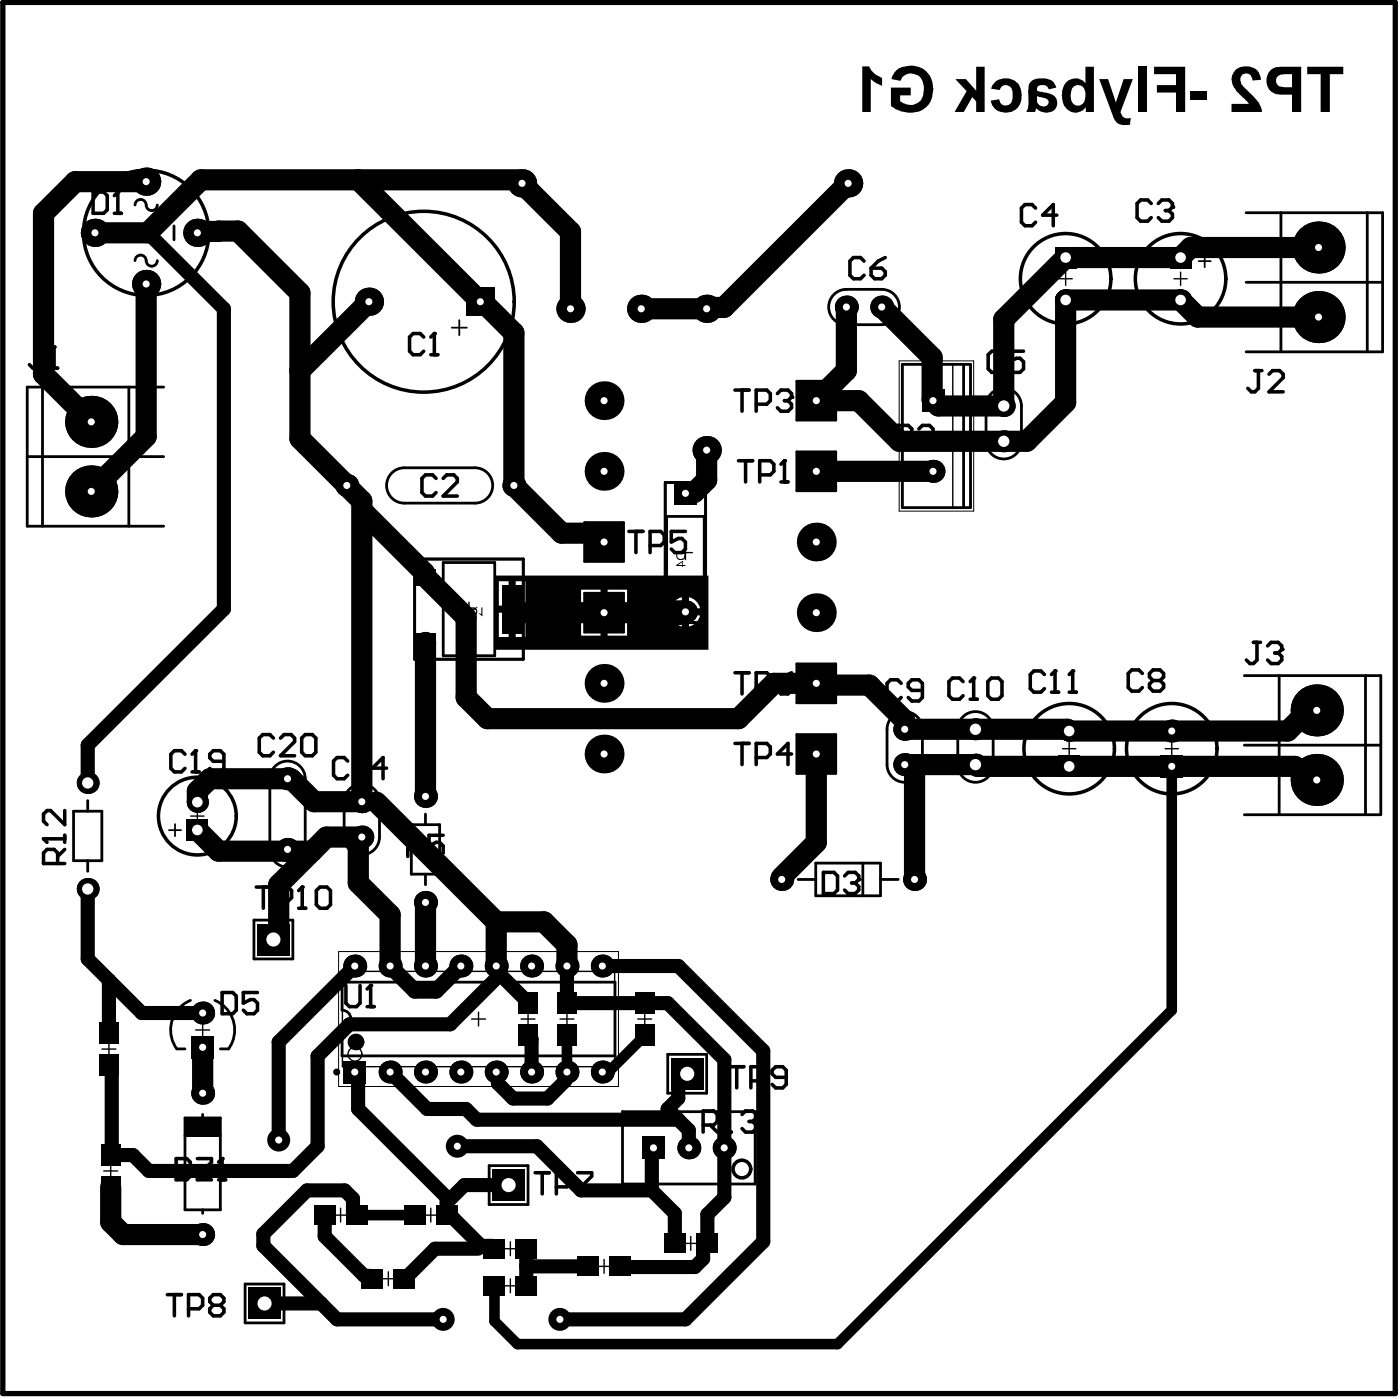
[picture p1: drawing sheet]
<svg xmlns="http://www.w3.org/2000/svg" width="335mm" height="334mm" viewBox="0 0 335 334" stroke-linecap="round" stroke-linejoin="round" font-family="sans-serif">
<g fill="none" stroke="#000" stroke-width=".33">
<path d="M253.2 66.6h3.2M254.8 65.1v3.1M280.7 66.6h3.2M282.3 65.1v3.1M215.9 87.1h16.1v34.3h-16.1zM227.8 87.1v34.3M221.5 104.2h3.3M223.1 102.6v3.3M162.2 132.1h3.4M163.9 130.4v3.4M110.5 145.6h3.3M112.1 144v3.3"/>
<path d="M254.1 179h3.2M255.7 177.4v3.2M278.6 179h3.2M280.2 177.4v3.2M45.6 195.1h3.2M47.2 193.5v3.2M81.9 232.2h65.1v22.8h-65.1zM24.4 250.8h3.3M26 249.1v3.3M46.8 246.2h3.3M48.5 244.6v3.3M112.8 243.6h3.3"/>
<path d="M114.4 241.9v3.4M124.6 243.6h3.3M126.3 241.9v3.4M133.9 243.6h3.3M135.6 241.9v3.4M152.5 243.6h3.3M154.2 241.9v3.4M24.8 279.9h3.3M26.5 278.3v3.3M79.8 290.5h3.3M81.4 288.8v3.3M101.4 290.5h3.3"/>
<path d="M103 288.8v3.3M120.4 298.5h3.3M122 296.8v3.4M163.5 297.2h3.3M165.2 295.6v3.3M91.2 305.7h3.3M92.9 304v3.3M120.4 307.4h3.3M122 305.7v3.3M142.8 302.7h3.3M144.5 301.1v3.3"/>
<circle cx="84.9" cy="252" r="1.66"/>
</g>
<path d="M215 86.3h17.8v35.9h-17.8zM81 227.5h66.9v32.2h-66.9z" fill="none" stroke="#000" stroke-width=".24"/>
<path d="M159.1 115.4h9.6v33.4h-9.6zM99.2 133.6h25.9v24h-25.9zM106 134.5h12.3v22.3h-12.3zM159.4 123.5h9v17.2h-9z" fill="none" stroke="#000" stroke-width=".66"/>
<g fill="#000">
<path d="M214.2 16.9a5.7 5.7 0 0 1 8 .9 6.2 6.2 0 0 1-1 8 6.8 6.8 0 0 1-8-.3l-.1-.2v-4.4h4.7v1.9h-2.6v1.3a3.4 3.4 0 0 0 5.3-.6 5.3 5.3 0 0 0-.3-4.9 2.85 2.85 0 0 0-4.9 .7l-2.1-.4 .2-.7zM238.1 19.4a3.9 3.9 0 0 1 6.2 2.6 4.2 4.2 0 0 1-2.1 4.6 3.8 3.8 0 0 1-5.2-2.2l-.1-.3 2-.4a1.61 1.61 0 0 0 1.8 1.6 1.61 1.61 0 0 0 1.4-1.8 3.6 3.6 0 0 0-.5-2.8 1.47 1.47 0 0 0-2.5 .8l-2.1-.3 .3-.9zM276 16h7.4v10.8h-2.2v-4.7h-4.5v-1.8h4.5v-2.6h-5.2zM295.3 16.8a4 4 0 0 1 5.7 .5l.4 1 .1 .8-2 .2a1.45 1.45 0 0 0-1.7-1.7 1.45 1.45 0 0 0-1 2.1l.5 1 1.4 1.4a7.3 7.3 0 0 1 3.1 4.5v.2h-7.3v-2h4.1l-1.1-1.2a7.3 7.3 0 0 1-2.9-4v-.3a3 3 0 0 1 .7-2.5zM312.6 16h8.6v1.7h-3.2v9.1h-2.2v-9.1h-3.2zM206.2 15.9h1.7a5.1 5.1 0 0 0 3 2.7v1.9l-1.3-.6-1.4-1v7.9h-2zM228.4 18.9h2.6l2.4 2.8v-5.7h2.1v10.8h-2.1v-2.6l-.9-1-2 3.6h-2.2l2.8-5zM262.9 18.9h2.1l1.8 5.6 1.9-5.6h2.2l-3 7.9a1.74 1.74 0 0 0 2.5 1.4l-.2 1.6a3.2 3.2 0 0 1-3.4-.9l-.6-.9zM272.1 16h2.1v10.8h-2.1zM284.6 21.8h4.1v2h-4.1zM115.1 145.2h.3v2.1l-.8-.5 .1-.3 .4 .4z"/>
<path d="M305.3 18.5l.5-.5 .5-.2 2.7-.1v3.2h-1.6a1.87 1.87 0 0 1-2.2-1.4zM303.7 16.9a3.4 3.4 0 0 0-.7 3.4 3.4 3.4 0 0 0 2.7 2.2l3.3 .1v4.2h2.2v-10.8h-6l-.7 .3z"/>
<path d="M248 23l1.3 .3a1.47 1.47 0 0 1 1.5 1.3 1.45 1.45 0 0 1-1.3 .9 1.45 1.45 0 0 1-1.4-.8l-.1-.4zM246.3 19.8l-.3 .4-.1 1.3v4.3l-.5 1h2.1l.2-.8a3.8 3.8 0 0 0 4.4 .3 2.35 2.35 0 0 0 .5-2.5 2.35 2.35 0 0 0-1.9-1.5l-1.5-.3a.85 .85 0 0 1-1.2-.8 .85 .85 0 0 1 1.1-.9h.7l.3 .2a.9 .9 0 0 1 .7 .9l1.8-.5a2.88 2.88 0 0 0-3.1-2.2h-.6a2.5 2.5 0 0 0-1.8 .5z"/>
<path d="M256.4 21a1.75 1.75 0 0 1 2-.5 1.75 1.75 0 0 1 1.2 1.7v.5a2.14 2.14 0 0 1-1.7 2.5 1.91 1.91 0 0 1-1.9-2.1zM254.7 19.8a5.2 5.2 0 0 0 .5 6.3 2.87 2.87 0 0 0 4.5-.5v1.2h1.9v-10.8h-2l-.1 3.8a3.1 3.1 0 0 0-4.8 0z"/>
<path d="M162 132.4h1.7v.5a.89 .89 0 0 1-1.5 .6l-.2-.4zM161.7 132.1v.9a1.12 1.12 0 0 0 1 .9 1.12 1.12 0 0 0 1.1-.7l.1-1.1z"/>
<path d="M162.1 135.1l1-.7v.7zM161.7 135.1v.2h1.4v.3h.2v-.3h.6v-.2h-.6v-1z"/>
<path d="M112.5 145.7l.6-.3h.3l-.2 .1v.3l.3-.2a.78 .78 0 0 1 .3 1.1 .78 .78 0 0 1-1.1 .3 .78 .78 0 0 1-.2-1.1zM112.3 145.5v.1a1.08 1.08 0 0 0 .1 1.5 1.08 1.08 0 0 0 1.4 0 1.08 1.08 0 0 0 .2-1.4l-.2-.3 .4-.2-.1-.2-.6 .3a.99 .99 0 0 0-1.2 .2z"/>
<path d="M118.2 137.6h51.2v17.7h-51.2zM123.3 139v5.8h2.3v-5.8zM119.3 139v5.8h2.3v-5.8zM164.8 142.8v2.6h2.6a3.4 3.4 0 0 0-2.6-2.6zM161 144.1l-.6 1.3h2.7v-2.6l-1.4 .6zM145.3 141v4.6h4.7v-4.6zM139 141v4.6h4.6v-4.6zM160.4 147.1a3.4 3.4 0 0 0 2.7 2.7v-2.7zM164.8 147.1v2.7a3.4 3.4 0 0 0 2.6-2.7zM145.3 147.3v4.7h4.7v-4.7zM139 147.3v4.7h4.6v-4.7zM123.3 146.5v5.8h2.3v-5.8zM119.3 146.5v5.8h2.3v-5.8z"/>
<circle cx="254.8" cy="61.6" r="2.53"/>
<circle cx="254.8" cy="71.7" r="2.53"/>
<circle cx="66.6" cy="272.5" r="2.75"/>
</g>
<g fill="none" stroke="#000" stroke-width="3.4">
<path d="M35.4 55.7l18.1 18.1v71.8l-32.5 32.5v9.1M122.5 145.6v.2l.6 .7M21 212.5v16.7l12.9 13h14.6M26 234.3v12.7M84.8 230.9l-18.2 18.2v23.4M118.3 234.3l-10.6 10.6h-24.1l-7.6 7.6v21.5l-6 5.9h-34.4l-3.8-3.8h-5.3M118.7 230.9l.4 .4v1.1l7.2 7.4M135.6 230.9v8.9h24.1l13.5 13.5v33l-4 4v6.9M144 230.9h18.2l20.3 20.3v45.6l-18.6 18.6h-30M26 254.6l.7 .7v19.4M84.8 256.3l.8 .8v8l21.2 21.2v4.2l.7 .7h.8l6.7 6.6M93.3 256.3l8.8 8.8h9.3l2.6 2.6h48.2"/>
<path d="M118.7 256.3l.4 .4v2.3l3.6 3.6h8.2l4.3-4.2v-1.7l.4-.4M126.3 247.4l.8 1v7.9M143.8 256.1l.2 .2M164.3 256.7l-2.1 2.1v3.8l-2.6 2.5 5.1 5.1v4.2M109.4 274h19l10.6 10.6h16.9M156.3 274.4l-.4 .5v9.7M77.6 290.5v5l9.5 9.5h1.3l.7 .7M84.4 290.6v-4.1l-2-1.9h-9l-10.4 10.4v2.8l13.8 13.8M114.3 298.5h-10.3l-7.3 7.2M114.3 297.8h3.3l.6 .7M121.6 283.3h-10.6l-4.2 4.2M125.9 298.5v8.9"/>
<path d="M155.9 284.6l5.5 5.5v7.1M168.1 297.9v3l-1.9 2h-17.8M63.3 311.6h13.5M76.8 311.6l3.8 3.8h25.4M125.9 302.7h14.8"/>
</g>
<g fill="none" stroke="#000" stroke-width="5.1">
<path d="M35 43.4h-17l-7.6 7.6v38.4l11.4 11.4M47.2 55.7l.3-.4 9.4-.1 14.8 14.8v34.9l14.8 14.9v71.9h-11.4l-5.4-5.5h-19.5l-3 2.9v2.7M85.7 43l29.2 29.1M124 43h-76l-12.6 12.7h-12.7M124.3 43.3l12.1 12.1v18.4M203.1 43.5l-30 30h-3.8l-.3 .3h-16.4M315.3 59.2h-30.6l-2.4 2.4h-27.5l-14.8 14.8v20.6h-15.6l-1.5-1.4v-10.2l-12-12M35 67.9v36.5l-13.2 13.1M88.2 72.1l-16.5 16.5M115.1 71.8v.6l.6 .6h.6l6.6 6.6v36.5l11.4 11.4h8l2.2 2.1M202.4 73.5v15.1l-7.2 7.2h10.2l9.7 9.7h30.4l9.3-9.3v-24.5h27.5l4.1 4.1h28.9M169 107.7v7.1l-3 2.9h-1.9l-.2 .2"/>
<path d="M195.2 112.7h27.9M86.9 122.3l14.6 14.6v.7M101.8 138l9.7 9.6v19.1l5 5.1h60.1l8.5-8.4h11.8l.4 .4h10.6l8.4 8.4v2.1M101.8 153.6l-.1 36.8M163.9 146.3l-.2 .2h-40.6M216.3 174.3h.1M314.9 169.8h-2l-5 5h-52.2l-.4-.5h-39M47.2 198.4l5.1 5.1h15.9l.4-.4 .2 .1M90 191.7l28.7 28.7M195.2 180.2v21.2l-8.4 8.4M216.3 182.8h17l.4 .4h75.9l3.3 3.2h2M218.7 185.2v25"/>
<path d="M68.8 203.5h5.9M101.7 215.7v15.2M65.4 224.6l1.2-1.3v-11.8l11.5-11.4h8.4l-.8 1v10l7.6 7.6v12.2M118.7 220.4h11.4l5.5 5.5v5M118.7 220.4v10.5M48.5 250.4v10.9M26.5 283.7v8.5l2.9 2.9h19.1"/>
</g>
<path d="M280.2 183.2v58.3l-79.9 79.8h-76.6l-5.5-5.5v-8.4M135.6 247.4v8.9M154.2 247.4l-8.3 8.4h-1.4l-.5 .5M85.3 290.5h13.9" fill="none" stroke="#000" stroke-width="2.5"/>
<path d="M93.3 230.9l5.9 5.9h5.1l5.9-5.9" fill="none" stroke="#000" stroke-width="3.8"/>
<circle cx="66.6" cy="272.5" r=".85" fill="#fff"/>
<circle cx="133.9" cy="315.4" r="2.75" fill="#000"/>
<circle cx="133.9" cy="315.4" r=".85" fill="#fff"/>
<circle cx="106" cy="315.4" r="2.75" fill="#000"/>
<circle cx="106" cy="315.4" r=".85" fill="#fff"/>
<circle cx="109.4" cy="274" r="2.75" fill="#000"/>
<circle cx="109.4" cy="274" r=".85" fill="#fff"/>
<path d="M59.4 307.8h7.7v7.6h-7.7z" fill-rule="evenodd" fill="#000"/>
<circle cx="63.3" cy="311.6" r="1.69" fill="#fff"/>
<circle cx="48.5" cy="295.1" r="2.74" fill="#000"/>
<circle cx="48.5" cy="295.1" r=".85" fill="#fff"/>
<path d="M117.8 279.5h7.7v7.6h-7.7z" fill-rule="evenodd" fill="#000"/>
<circle cx="121.6" cy="283.3" r="1.69" fill="#fff"/>
<circle cx="48.5" cy="261.3" r="2.74" fill="#000"/>
<circle cx="48.5" cy="261.3" r=".85" fill="#fff"/>
<circle cx="118.7" cy="256.3" r="2.74" fill="#000"/>
<circle cx="118.7" cy="256.3" r=".85" fill="#fff"/>
<circle cx="127.1" cy="256.3" r="2.74" fill="#000"/>
<circle cx="127.1" cy="256.3" r=".85" fill="#fff"/>
<circle cx="93.3" cy="256.3" r="2.74" fill="#000"/>
<circle cx="93.3" cy="256.3" r=".85" fill="#fff"/>
<circle cx="101.7" cy="256.3" r="2.74" fill="#000"/>
<circle cx="101.7" cy="256.3" r=".85" fill="#fff"/>
<circle cx="110.2" cy="256.3" r="2.74" fill="#000"/>
<circle cx="110.2" cy="256.3" r=".85" fill="#fff"/>
<path d="M82.1 253.5h5.5v5.5h-5.5z" fill-rule="evenodd" fill="#000"/>
<circle cx="84.8" cy="256.3" r=".85" fill="#fff"/>
<circle cx="35" cy="43.4" r="3.4" fill="#000"/>
<circle cx="35" cy="43.4" r=".85" fill="#fff"/>
<circle cx="21.8" cy="117.5" r="6.2" fill="#000"/>
<circle cx="21.8" cy="117.5" r=".85" fill="#fff"/>
<circle cx="21.8" cy="100.8" r="6.2" fill="#000"/>
<circle cx="21.8" cy="100.8" r=".85" fill="#fff"/>
<circle cx="22.7" cy="55.7" r="3.4" fill="#000"/>
<circle cx="22.7" cy="55.7" r=".85" fill="#fff"/>
<circle cx="35" cy="67.9" r="3.4" fill="#000"/>
<circle cx="35" cy="67.9" r=".85" fill="#fff"/>
<circle cx="47.2" cy="55.7" r="3.4" fill="#000"/>
<circle cx="47.2" cy="55.7" r=".85" fill="#fff"/>
<circle cx="82.9" cy="116.1" r="2.74" fill="#000"/>
<circle cx="82.9" cy="116.1" r=".85" fill="#fff"/>
<circle cx="86.5" cy="200.1" r="2.74" fill="#000"/>
<circle cx="86.5" cy="200.1" r=".85" fill="#fff"/>
<circle cx="86.5" cy="191.7" r="2.74" fill="#000"/>
<circle cx="86.5" cy="191.7" r=".85" fill="#fff"/>
<circle cx="88.2" cy="72.1" r="3.4" fill="#000"/>
<circle cx="88.2" cy="72.1" r=".85" fill="#fff"/>
<circle cx="136.4" cy="73.8" r="3.4" fill="#000"/>
<circle cx="136.4" cy="73.8" r=".85" fill="#fff"/>
<circle cx="124.8" cy="43.8" r="3.4" fill="#000"/>
<circle cx="124.8" cy="43.8" r=".85" fill="#fff"/>
<circle cx="101.7" cy="215.7" r="2.74" fill="#000"/>
<circle cx="101.7" cy="215.7" r=".85" fill="#fff"/>
<circle cx="101.7" cy="190.4" r="2.74" fill="#000"/>
<circle cx="101.7" cy="190.4" r=".85" fill="#fff"/>
<circle cx="122.9" cy="116.1" r="2.74" fill="#000"/>
<circle cx="122.9" cy="116.1" r=".85" fill="#fff"/>
<path d="M111.5 68.7h6.7v6.8h-6.7z" fill-rule="evenodd" fill="#000"/>
<circle cx="114.9" cy="72.1" r=".85" fill="#fff"/>
<circle cx="216.3" cy="174.3" r="2.74" fill="#000"/>
<circle cx="216.3" cy="174.3" r=".85" fill="#fff"/>
<circle cx="186.9" cy="210.2" r="2.74" fill="#000"/>
<circle cx="186.9" cy="210.2" r=".85" fill="#fff"/>
<circle cx="218.7" cy="210.2" r="2.74" fill="#000"/>
<circle cx="218.7" cy="210.2" r=".85" fill="#fff"/>
<circle cx="314.9" cy="186.4" r="6.2" fill="#000"/>
<circle cx="314.9" cy="186.5" r=".85" fill="#fff"/>
<path d="M277.5 180.5h5.5v5.4h-5.5z" fill-rule="evenodd" fill="#000"/>
<circle cx="280.2" cy="183.2" r=".85" fill="#fff"/>
<path d="M253.1 180.7h5.1v5h-5.1z" fill-rule="evenodd" fill="#000"/>
<circle cx="255.7" cy="183.2" r="1.27" fill="#fff"/>
<circle cx="216.3" cy="182.8" r="2.74" fill="#000"/>
<circle cx="216.3" cy="182.8" r=".85" fill="#fff"/>
<circle cx="233.3" cy="182.8" r="2.62" fill="#000"/>
<circle cx="233.3" cy="182.8" r="1.35" fill="#fff"/>
<circle cx="144.5" cy="180.2" r="4.6" fill="#000"/>
<circle cx="144.5" cy="180.2" r=".85" fill="#fff"/>
<path d="M190.6 175.6h9.3v9.3h-9.3z" fill-rule="evenodd" fill="#000"/>
<circle cx="195.2" cy="180.2" r=".85" fill="#fff"/>
<circle cx="280.2" cy="174.8" r="2.74" fill="#000"/>
<circle cx="280.2" cy="174.8" r=".85" fill="#fff"/>
<circle cx="255.7" cy="174.8" r="2.53" fill="#000"/>
<circle cx="255.7" cy="174.8" r="1.27" fill="#fff"/>
<circle cx="315.3" cy="75.8" r="6.2" fill="#000"/>
<circle cx="315.3" cy="75.8" r=".85" fill="#fff"/>
<circle cx="315.3" cy="59.2" r="6.2" fill="#000"/>
<circle cx="315.3" cy="59.2" r=".85" fill="#fff"/>
<path d="M190.6 108h9.3v9.3h-9.3z" fill-rule="evenodd" fill="#000"/>
<circle cx="195.2" cy="112.7" r=".85" fill="#fff"/>
<path d="M190.6 91.1h9.3v9.3h-9.3z" fill-rule="evenodd" fill="#000"/>
<circle cx="195.2" cy="95.8" r=".85" fill="#fff"/>
<circle cx="202.4" cy="73.4" r="2.74" fill="#000"/>
<circle cx="202.4" cy="73.4" r=".85" fill="#fff"/>
<circle cx="202.8" cy="43.8" r="3.4" fill="#000"/>
<circle cx="202.8" cy="43.8" r=".85" fill="#fff"/>
<circle cx="210.9" cy="73.4" r="2.74" fill="#000"/>
<circle cx="210.9" cy="73.4" r=".85" fill="#fff"/>
<circle cx="223.1" cy="112.7" r="2.74" fill="#000"/>
<circle cx="223.1" cy="112.7" r=".85" fill="#fff"/>
<path d="M220.4 93h5.5v5.5h-5.5z" fill-rule="evenodd" fill="#000"/>
<circle cx="223.1" cy="95.8" r=".85" fill="#fff"/>
<circle cx="233.3" cy="174.3" r="2.62" fill="#000"/>
<circle cx="233.3" cy="174.3" r="1.35" fill="#fff"/>
<circle cx="240" cy="97" r="2.62" fill="#000"/>
<circle cx="240" cy="97" r="1.35" fill="#fff"/>
<circle cx="240" cy="105.5" r="2.62" fill="#000"/>
<circle cx="240" cy="105.5" r="1.35" fill="#fff"/>
<path d="M252.3 59h5.1v5.1h-5.1z" fill-rule="evenodd" fill="#000"/>
<circle cx="254.8" cy="61.6" r="1.27" fill="#fff"/>
<circle cx="314.9" cy="169.8" r="6.2" fill="#000"/>
<circle cx="314.9" cy="169.8" r=".85" fill="#fff"/>
<path d="M279.8 59h5.1v5.1h-5.1z" fill-rule="evenodd" fill="#000"/>
<circle cx="282.3" cy="61.6" r="1.27" fill="#fff"/>
<circle cx="254.8" cy="71.7" r="2.53" fill="#000"/>
<circle cx="254.8" cy="71.7" r="1.27" fill="#fff"/>
<circle cx="282.3" cy="71.7" r="2.53" fill="#000"/>
<circle cx="282.3" cy="71.7" r="1.27" fill="#fff"/>
<path d="M153.5 271.7h5.5v5.4h-5.5z" fill-rule="evenodd" fill="#000"/>
<circle cx="156.3" cy="274.4" r=".85" fill="#fff"/>
<circle cx="164.7" cy="274.4" r="2.74" fill="#000"/>
<circle cx="164.7" cy="274.4" r=".85" fill="#fff"/>
<circle cx="173.2" cy="274.4" r="2.74" fill="#000"/>
<circle cx="173.2" cy="274.4" r=".85" fill="#fff"/>
<path d="M160.5 252.9h7.7v7.6h-7.7z" fill-rule="evenodd" fill="#000"/>
<circle cx="164.3" cy="256.7" r="1.69" fill="#fff"/>
<path d="M45.7 247.6h5.5v5.5h-5.5z" fill-rule="evenodd" fill="#000"/>
<circle cx="48.5" cy="250.4" r=".85" fill="#fff"/>
<path d="M44.7 195.9h5v5h-5z" fill-rule="evenodd" fill="#000"/>
<circle cx="47.2" cy="198.4" r="1.27" fill="#fff"/>
<circle cx="47.2" cy="191.8" r="2.53" fill="#000"/>
<circle cx="47.2" cy="191.8" r="1.27" fill="#fff"/>
<circle cx="48.5" cy="242.2" r="2.74" fill="#000"/>
<circle cx="48.5" cy="242.2" r=".85" fill="#fff"/>
<path d="M61.5 220.8h7.7v7.6h-7.7z" fill-rule="evenodd" fill="#000"/>
<circle cx="65.4" cy="224.6" r="1.69" fill="#fff"/>
<circle cx="68.8" cy="203.1" r="2.74" fill="#000"/>
<circle cx="68.8" cy="203.1" r=".85" fill="#fff"/>
<circle cx="68.8" cy="186.2" r="2.74" fill="#000"/>
<circle cx="68.8" cy="186.2" r=".85" fill="#fff"/>
<circle cx="144" cy="256.3" r="2.74" fill="#000"/>
<circle cx="144" cy="256.3" r=".85" fill="#fff"/>
<circle cx="135.6" cy="256.3" r="2.74" fill="#000"/>
<circle cx="135.6" cy="256.3" r=".85" fill="#fff"/>
<circle cx="144" cy="230.9" r="2.74" fill="#000"/>
<circle cx="144" cy="230.9" r=".85" fill="#fff"/>
<circle cx="135.6" cy="230.9" r="2.74" fill="#000"/>
<circle cx="135.6" cy="230.9" r=".85" fill="#fff"/>
<circle cx="84.8" cy="230.9" r="2.74" fill="#000"/>
<circle cx="84.8" cy="230.9" r=".85" fill="#fff"/>
<circle cx="93.3" cy="230.9" r="2.74" fill="#000"/>
<circle cx="93.3" cy="230.9" r=".85" fill="#fff"/>
<circle cx="101.7" cy="230.9" r="2.74" fill="#000"/>
<circle cx="101.7" cy="230.9" r=".85" fill="#fff"/>
<circle cx="110.2" cy="230.9" r="2.74" fill="#000"/>
<circle cx="110.2" cy="230.9" r=".85" fill="#fff"/>
<circle cx="118.7" cy="230.9" r="2.74" fill="#000"/>
<circle cx="118.7" cy="230.9" r=".85" fill="#fff"/>
<circle cx="127.1" cy="230.9" r="2.74" fill="#000"/>
<circle cx="127.1" cy="230.9" r=".85" fill="#fff"/>
<circle cx="144.5" cy="163.4" r="4.6" fill="#000"/>
<circle cx="144.5" cy="163.4" r=".85" fill="#fff"/>
<circle cx="153.3" cy="73.8" r="3.4" fill="#000"/>
<circle cx="153.3" cy="73.8" r=".85" fill="#fff"/>
<path d="M190.6 158.7h9.3v9.3h-9.3z" fill-rule="evenodd" fill="#000"/>
<circle cx="195.2" cy="163.4" r=".85" fill="#fff"/>
<path d="M139.8 141.8h9.3v9.3h-9.3z" fill-rule="evenodd" fill="#000"/>
<circle cx="144.5" cy="146.5" r=".85" fill="#fff"/>
<path d="M139.8 124.9h9.3v9.3h-9.3z" fill-rule="evenodd" fill="#000"/>
<circle cx="144.5" cy="129.6" r=".85" fill="#fff"/>
<circle cx="144.5" cy="112.7" r="4.6" fill="#000"/>
<circle cx="144.5" cy="112.7" r=".85" fill="#fff"/>
<circle cx="144.5" cy="95.8" r="4.6" fill="#000"/>
<circle cx="144.5" cy="95.8" r=".85" fill="#fff"/>
<circle cx="163.9" cy="146.3" r="2.74" fill="#000"/>
<circle cx="163.9" cy="146.3" r=".85" fill="#fff"/>
<path d="M161.2 115.2h5.5v5.5h-5.5z" fill-rule="evenodd" fill="#000"/>
<circle cx="163.9" cy="117.9" r=".85" fill="#fff"/>
<circle cx="169" cy="107.6" r="3.4" fill="#000"/>
<circle cx="169" cy="107.6" r=".85" fill="#fff"/>
<circle cx="169" cy="73.8" r="3.4" fill="#000"/>
<circle cx="169" cy="73.8" r=".85" fill="#fff"/>
<circle cx="195.2" cy="146.5" r="4.6" fill="#000"/>
<circle cx="195.2" cy="146.5" r=".85" fill="#fff"/>
<circle cx="195.2" cy="129.6" r="4.6" fill="#000"/>
<circle cx="195.2" cy="129.6" r=".85" fill="#fff"/>
<circle cx="21" cy="187.2" r="2.62" fill="#000"/>
<circle cx="21" cy="187.2" r="1.35" fill="#fff"/>
<circle cx="21" cy="212.5" r="2.62" fill="#000"/>
<circle cx="21" cy="212.5" r="1.35" fill="#fff"/>
<g fill="#000">
<path d="M99.5 136h4.7v4h-4.7z" fill-rule="evenodd"/>
<path d="M120.1 139.8h4.7v11.6h-4.7z" fill-rule="evenodd"/>
<path d="M99.5 151.3h4.7v4h-4.7z" fill-rule="evenodd"/>
<path d="M23.7 244.4h4.7v5.1h-4.7z" fill-rule="evenodd"/>
<path d="M23.7 252h4.7v5.1h-4.7z" fill-rule="evenodd"/>
<path d="M123.9 244.9h4.7v5h-4.7z" fill-rule="evenodd"/>
<path d="M123.9 237.3h4.7v5h-4.7z" fill-rule="evenodd"/>
<path d="M133.2 244.9h4.7v5h-4.7z" fill-rule="evenodd"/>
<path d="M133.2 237.3h4.7v5h-4.7z" fill-rule="evenodd"/>
<path d="M151.8 237.3h4.8v5h-4.8z" fill-rule="evenodd"/>
<path d="M151.8 244.9h4.8v5h-4.8z" fill-rule="evenodd"/>
<path d="M24.1 273.6h4.7v5.1h-4.7z" fill-rule="evenodd"/>
<path d="M44.2 267.3h8.5v4.2h-8.5z" fill-rule="evenodd"/>
<path d="M24.1 281.2h4.7v5.1h-4.7z" fill-rule="evenodd"/>
<path d="M75.1 288.1h5.1v4.7h-5.1z" fill-rule="evenodd"/>
<path d="M82.7 288.1h5.1v4.7h-5.1z" fill-rule="evenodd"/>
<path d="M96.7 288.1h5v4.7h-5z" fill-rule="evenodd"/>
<path d="M104.3 288.1h5.1v4.7h-5.1z" fill-rule="evenodd"/>
<path d="M115.7 296.1h5.1v4.8h-5.1z" fill-rule="evenodd"/>
<path d="M123.3 296.1h5.1v4.8h-5.1z" fill-rule="evenodd"/>
<path d="M158.8 294.9h5.1v4.7h-5.1z" fill-rule="evenodd"/>
<path d="M166.4 294.9h5.1v4.7h-5.1z" fill-rule="evenodd"/>
<path d="M59.4 307.8h7.7v7.6h-7.7z" fill-rule="evenodd"/>
<path d="M86.5 303.3h5.1v4.7h-5.1z" fill-rule="evenodd"/>
<path d="M94.1 303.3h5.1v4.7h-5.1z" fill-rule="evenodd"/>
<path d="M115.7 305h5.1v4.7h-5.1z" fill-rule="evenodd"/>
<path d="M123.3 305h5.1v4.7h-5.1z" fill-rule="evenodd"/>
<path d="M138.1 300.4h5.1v4.7h-5.1z" fill-rule="evenodd"/>
<path d="M145.7 300.4h5.1v4.7h-5.1z" fill-rule="evenodd"/>
</g>
<g fill="none" stroke="#000" stroke-width=".66">
<path d="M32.3 49a1.39 1.39 0 0 1 1.6-1.3 1.39 1.39 0 0 1 1.1 1.7 1.33 1.33 0 0 0 1.5 .9 1.33 1.33 0 0 0 1.1-1.3M41.6 54v3.3M298 50.9h32.6v33.2h-32.6M306.3 50.9v33.2M327 50.9v33.2M32.3 62.3a1.39 1.39 0 0 1 1.6-1.3 1.39 1.39 0 0 1 1.1 1.7 1.33 1.33 0 0 0 1.5 .9 1.33 1.33 0 0 0 1.1-1.3M199.2 70.7a4.2 4.2 0 0 1 3.2-1.5h8.5a4.2 4.2 0 0 1 4.2 4.2 4.2 4.2 0 0 1-4.2 4.2h-8.5a4.2 4.2 0 0 1-3.8-2.4 4.2 4.2 0 0 1 .6-4.5zM298 67.5h32.6M10.2 92.5v33.3M30.8 92.5v33.3M39.1 92.5h-32.6v33.3h32.6M190.6 91.1h9.3v9.3h-9.3z"/>
<path d="M215.8 87.1h16.3v34.3h-16.3zM230.4 87.1v34.3M236.8 94.3a4.2 4.2 0 0 1 4.7-1.2 4.2 4.2 0 0 1 2.8 3.9v8.5a4.2 4.2 0 0 1-4.3 4.2 4.2 4.2 0 0 1-4.2-4.2v-8.5a4.2 4.2 0 0 1 1-2.7zM6.5 109.2h32.6M93.4 113.3a4.2 4.2 0 0 1 3.3-1.5h16.9a4.2 4.2 0 0 1 4.2 4.3 4.2 4.2 0 0 1-4.2 4.2h-16.9a4.2 4.2 0 0 1-3.9-2.5 4.2 4.2 0 0 1 .6-4.5zM190.6 108h9.3v9.3h-9.3zM139.8 124.9h9.3v9.3h-9.3zM139.8 141.8h9.3v9.3h-9.3zM190.6 158.7h9.3v9.3h-9.3zM190.6 175.6h9.3v9.3h-9.3zM213.1 171.6a4.2 4.2 0 0 1 4.7-1.2 4.2 4.2 0 0 1 2.8 3.9v8.5a4.2 4.2 0 0 1-4.3 4.2 4.2 4.2 0 0 1-4.2-4.2v-8.5a4.2 4.2 0 0 1 1-2.7zM230 171.6a4.2 4.2 0 0 1 4.7-1.2 4.2 4.2 0 0 1 2.8 3.9v8.5a4.2 4.2 0 0 1-4.2 4.2 4.2 4.2 0 0 1-4.3-4.2v-8.5a4.2 4.2 0 0 1 1-2.7z"/>
<path d="M297.6 161.5h32.6v33.3h-32.6M297.6 178.1h32.6M305.9 161.5v33.3M326.5 161.5v33.3M17.6 193.9h6.8v11.9h-6.8zM21 191.4v2.5M65.5 183.4a4.2 4.2 0 0 1 4.7-1.2 4.2 4.2 0 0 1 2.8 4v16.9a4.2 4.2 0 0 1-4.2 4.2 4.2 4.2 0 0 1-4.3-4.2v-16.9a4.2 4.2 0 0 1 1-2.8zM83.3 188.9a4.2 4.2 0 0 1 4.7-1.2 4.2 4.2 0 0 1 2.8 4v8.4a4.2 4.2 0 0 1-4.3 4.2 4.2 4.2 0 0 1-4.2-4.2v-8.4a4.2 4.2 0 0 1 1-2.8zM98.4 197.1h6.7v11.9h-6.7zM101.7 194.6v2.5M21 205.8v2.5M60.7 219.9h9.3v9.3h-9.3z"/>
<path d="M101.7 209v2.5M190.8 210.2h4.3M195.1 206.3h15.5v7.8h-15.5zM206.3 206.3v7.8M210.6 210.2h4.2M45.5 239.1a7.6 7.6 0 0 0-3.2 11.6h1.9M51.4 239.1a7.6 7.6 0 0 1 3.2 11.6h-1.9M81.8 234.8h65.3v17.6h-65.3v-6.7a2.11 2.11 0 0 0 2.1-2.1 2.11 2.11 0 0 0-2.1-2.1zM159.7 252h9.3v9.3h-9.3zM44.2 267.3h8.5v21.9h-8.5zM44.2 271.5h8.5M48.5 266.4v.9"/>
<path d="M117 278.7h9.3v9.2h-9.3zM148.9 265.8h31.7v17.2h-31.7zM48.5 289.2v.9M58.6 307h9.3v9.2h-9.3z"/>
</g>
<path d="M.7 .6h333v332.5h-333z" fill="none" stroke="#000" stroke-width="1.3"/>
<path d="M108 78.3h3.6M109.8 76.5v3.6M259.1 62.4h2.9M260.6 61v2.9M286.6 62.4h2.9M288.1 61v2.9M40.4 198.5h2.9M41.9 197v2.9M248.5 183.2h2.9M249.9 181.7v2.9M273 183.2h2.9M274.4 181.7v2.9" fill="none" stroke="#000" stroke-width=".42"/>
<g fill="none" stroke="#000" stroke-width=".84">
<path d="M22.3 45.9h2.5l.8 .9v3.3l-.8 .9h-2.5zM27.3 51h1.7M27.3 46.8l.9-.9v5.1M27.4 55.6h3.4M29.1 53.9v3.4M247.6 49.7l-.8-.8h-1.7l-.8 .8v3.4l.8 .9h1.7l.8-.9M252.7 51.4h-3.4l2.6-2.5v5.1M275.3 48.6l-.8-.8h-1.7l-.9 .8v3.4l.9 .9h1.7l.8-.9M277 48.6l.8-.8h1.7l.9 .8v.9l-.9 .8M278.7 50.3h.8M279.5 50.3l.9 .9v.8l-.9 .9h-1.7l-.8-.9M206.6 62.4l-.8-.8h-1.7l-.9 .8v3.4l.9 .8h1.7l.8-.8"/>
<path d="M208.3 64.1h2.6l.8 .8v.9l-.8 .8h-1.7l-.9-.8zM211.7 61.6l-1.7 .8-1.7 1.7M8.7 82.9h1.7M9.6 82.9v4.3l-.9 .8h-.8l-.9-.8M12.1 88h1.7M12.1 83.8l.8-.9v5.1M101.3 80.6l-.8-.9h-1.7l-.9 .9v3.4l.9 .8h1.7l.8-.8M103 84.8h1.7M103 80.6l.9-.9v5.1M175.8 93.2h3.3M177.4 93.2v5.1M180.8 96.6h2.6l.8-.8v-1.7l-.8-.9h-2.6v5.1"/>
<path d="M185.9 94.1l.8-.9h1.7l.9 .9v.8l-.9 .9M187.6 95.8h.8M188.4 95.8l.9 .8v.9l-.9 .8h-1.7l-.8-.8M239.7 84.8l-.9-.8h-1.6l-.9 .8v3.4l.9 .8h1.6l.9-.8M244.8 84h-3.4v2.5l1.7-.9h.8l.9 .9v1.7l-.9 .8h-1.7l-.8-.8M300.1 88.6h1.7M300.9 88.6v4.2l-.8 .9h-.9l-.8-.9M303.5 89.4l.8-.8h1.7l.8 .8v.9l-3.3 3.4h3.3M104.3 114.4l-.9-.9h-1.7l-.8 .9v3.3l.8 .9h1.7l.9-.9M106 114.4l.8-.9h1.7l.9 .9v.8l-3.4 3.4h3.4M176.6 110.1h3.4M178.3 110.1v5.1"/>
<path d="M181.7 113.5h2.5l.9-.8v-1.7l-.9-.9h-2.5v5.1M186.7 111l.9-.9v5.1M186.7 115.2h1.7M214.7 101.7h2.5l.8 .8v3.4l-.8 .9h-2.5zM219.7 102.5l.9-.8h1.7l.8 .8v.9l-3.4 3.4h3.4M150.4 127h3.4M152.1 127v5.1M155.5 130.4h2.5l.8-.8v-1.7l-.8-.9h-2.5v5.1M163.9 127h-3.4v2.6l1.7-.9h.9l.8 .9v1.7l-.8 .8h-1.7l-.9-.8M150.4 143.9h3.4M152.1 143.9v5.1M155.5 147.3h2.5l.8-.8v-1.7l-.8-.9h-2.5v5.1"/>
<path d="M160.5 144.8l.9-.9h1.7l.8 .9v.8l-3.4 3.4h3.4M299.7 153.6h1.7M300.6 153.6v4.2l-.9 .8h-.8l-.8-.8M303.1 154.4l.9-.8h1.7l.8 .8v.8l-.8 .9M304.8 156.1h.9M305.7 156.1l.8 .8v.9l-.8 .8h-1.7l-.9-.8M65.4 176.4l-.9-.8h-1.7l-.8 .8v3.4l.8 .9h1.7l.9-.9M67.1 176.4l.8-.8h1.7l.9 .8v.9l-3.4 3.4h3.4M72.1 176.4l.9-.8h1.7l.8 .8v3.4l-.8 .9h-1.7l-.9-.9zM175.8 160.8h3.3M175.8 177.7h3.3M177.4 160.8v5.1"/>
<path d="M177.4 177.7v5.1M180.8 164.2h2.6l.8-.8v-1.7l-.8-.9h-2.6v5.1M185.9 163.4h2.5l.9 .8v.8l-.9 .9h-1.7l-.8-.9zM189.3 160.8l-1.7 .9-1.7 1.7M215.5 163.4l-.8-.9h-1.7l-.9 .9v3.3l.9 .9h1.7l.8-.9M220.6 165h-2.6l-.8-.8v-.8l.8-.9h1.7l.9 .9v3.3l-.9 .9h-1.7l-.8-.9M230.3 162.9l-.8-.8h-1.7l-.9 .8v3.4l.9 .9h1.7l.8-.9M232 167.2h1.7M232 162.9l.8-.8v5.1M236.2 162.9l.9-.8h1.7l.8 .8v3.4l-.8 .9h-1.7l-.9-.9zM249.8 161.2l-.9-.8h-1.7l-.8 .8v3.4l.8 .9h1.7l.9-.9M251.4 165.5h1.7"/>
<path d="M251.4 161.2l.9-.8v5.1M255.7 165.5h1.7M255.7 161.2l.8-.8v5.1M273.2 161l-.9-.9h-1.7l-.8 .9v3.4l.8 .8h1.7l.9-.8M275.7 162.7l-.8-.9v-.8l.8-.9h1.7l.9 .9v.8l-.9 .9M275.7 162.7l-.8 .8v.9l.8 .8h1.7l.9-.8v-.9l-.9-.8M275.7 162.7h1.7M15.5 193.8v3.3l-3.4-3.3h-.9l-.8 .8v1.7l.8 .8M15.5 199.7v1.7M44.2 180.3l-.8-.8h-1.7l-.8 .8v3.4l.8 .8h1.7l.8-.8M45.9 184.5h1.7M45.9 180.3l.9-.8v5"/>
<path d="M53.5 182h-2.5l-.8-.9v-.8l.8-.8h1.7l.8 .8v3.4l-.8 .8h-1.7l-.8-.8M83.1 181.9l-.8-.8h-1.7l-.8 .8v3.4l.8 .9h1.7l.8-.9M84.8 186.2h1.7M84.8 181.9l.9-.8v5.1M92.4 183.6h-3.3l2.5-2.5v5.1M106 199.7h-3.4v2.5l1.7-.8h.8l.9 .8v1.7l-.9 .8h-1.7l-.8-.8M180.8 181.1h2.6l.8-.9v-1.6l-.8-.9h-2.6v5.1M189.3 180.2h-3.4l2.5-2.5v5.1M13.8 206.4v-2.5l-.9-.8h-1.7l-.8 .8v2.5h5.1M15.5 200.5h-5.1l.8 .9M15.5 203.1l-1.7 1.6M61.3 212.1h3.4"/>
<path d="M63 212.1v5M66.3 215.4h2.6l.8-.8v-1.7l-.8-.8h-2.6v5M71.4 212.9l.9-.8v5M71.4 217.1h1.7M75.6 212.9l.9-.8h1.7l.8 .8v3.4l-.8 .8h-1.7l-.9-.8zM97.5 203.1h2.6l.8-.9v-1.7l-.8-.8h-2.6v5M99.2 203.1l1.7 1.6M196.9 208.5h2.5l.9 .9v3.4l-.9 .8h-2.5zM202 209.4l.8-.9h1.7l.9 .9v.8l-.9 .9M203.7 211.1h.8M204.5 211.1l.9 .8v.9l-.9 .8h-1.7l-.8-.8M53.1 237.3h2.6l.8 .8v3.4l-.8 .8h-2.6z"/>
<path d="M61.6 237.3h-3.4v2.5l1.7-.8h.8l.9 .8v1.7l-.9 .8h-1.7l-.8-.8M82.7 235.6v4.2l.9 .8h1.7l.8-.8v-4.2M87.8 236.4l.8-.8v5M87.8 240.6h1.7M174.5 255h3.4M176.2 255v5.1M179.6 258.4h2.5l.8-.9v-1.7l-.8-.8h-2.5v5.1M188 257.5h-2.5l-.9-.8v-.9l.9-.8h1.7l.8 .8v3.4l-.8 .9h-1.7l-.9-.9M42.1 277h2.6l.8 .8v3.4l-.8 .8h-2.6zM47.2 277h3.4v.8l-3.4 3.4v.8h3.4M52.3 277.8l.8-.8v5M168.1 268.9h2.6l.8-.8v-1.7l-.8-.8h-2.6v5"/>
<path d="M169.8 268.9l1.7 1.7M173.2 266.4l.9-.8v5M173.2 270.6h1.7M177.4 266.4l.9-.8h1.7l.8 .8v.9l-.8 .8M179.1 268.1h.9M180 268.1l.8 .8v.9l-.8 .8h-1.7l-.9-.8M52.3 282h1.7M128 280.3h3.3M129.7 280.3v5.1M133 283.7h2.6l.8-.8v-1.7l-.8-.9h-2.6v5.1M138.1 280.3h3.4v.9l-3.4 3.4v.8M40 309.5h3.4"/>
<path d="M41.7 309.5v5.1M45.1 312.9h2.5l.9-.9v-1.7l-.9-.8h-2.5v5.1M51 312l-.8-.8v-.9l.8-.8h1.7l.8 .8v.9l-.8 .8M51 312l-.8 .9v.8l.8 .9h1.7l.8-.9v-.8l-.8-.9M51 312h1.7"/>
<circle cx="35" cy="55.7" r="15"/>
<circle cx="101.3" cy="72.1" r="21.6"/>
<circle cx="254.8" cy="66.6" r="10.8"/>
<circle cx="282.3" cy="66.6" r="10.8"/>
<circle cx="255.7" cy="179" r="10.8"/>
<circle cx="280.2" cy="179" r="10.8"/>
<circle cx="47.2" cy="195.1" r="9.3"/>
<circle cx="177.4" cy="279.5" r="2.11"/>
</g>
<g fill="#000">
<circle cx="28.2" cy="45.9" r=".42"/>
<circle cx="280.4" cy="49.5" r=".42"/>
<circle cx="103.9" cy="79.7" r=".42"/>
<circle cx="12.9" cy="82.9" r=".42"/>
<circle cx="189.3" cy="94.9" r=".42"/>
<circle cx="187.6" cy="110.1" r=".42"/>
<circle cx="306.5" cy="155.2" r=".42"/>
<circle cx="46.8" cy="179.5" r=".42"/>
<circle cx="232.8" cy="162.1" r=".42"/>
<circle cx="252.3" cy="160.4" r=".42"/>
<circle cx="256.5" cy="160.4" r=".42"/>
<circle cx="85.7" cy="181.1" r=".42"/>
<circle cx="10.4" cy="200.5" r=".42"/>
<circle cx="72.3" cy="212.1" r=".42"/>
<circle cx="205.4" cy="210.2" r=".42"/>
<circle cx="88.6" cy="235.6" r=".42"/>
<circle cx="53.1" cy="277" r=".42"/>
<circle cx="174.1" cy="265.6" r=".42"/>
<circle cx="180.8" cy="267.3" r=".42"/>
</g>
<circle cx="85.1" cy="249.1" r="1" fill="none" stroke="#000" stroke-width="2"/>
<g fill="none" stroke="#000" stroke-width=".83">
<circle cx="223.1" cy="84.9" r=".42"/>
<circle cx="80.5" cy="256.3" r=".42"/>
</g>
<circle cx="63.3" cy="311.6" r="1.69" fill="#fff"/>
<circle cx="48.5" cy="295.1" r="2.74" fill="#000"/>
<circle cx="48.5" cy="295.1" r=".85" fill="#fff"/>
<path d="M117.8 279.5h7.7v7.6h-7.7z" fill-rule="evenodd" fill="#000"/>
<circle cx="121.6" cy="283.3" r="1.69" fill="#fff"/>
<circle cx="48.5" cy="261.3" r="2.74" fill="#000"/>
<circle cx="48.5" cy="261.3" r=".85" fill="#fff"/>
<circle cx="118.7" cy="256.3" r="2.74" fill="#000"/>
<circle cx="118.7" cy="256.3" r=".85" fill="#fff"/>
<circle cx="127.1" cy="256.3" r="2.74" fill="#000"/>
<circle cx="127.1" cy="256.3" r=".85" fill="#fff"/>
<circle cx="93.3" cy="256.3" r="2.74" fill="#000"/>
<circle cx="93.3" cy="256.3" r=".85" fill="#fff"/>
<circle cx="101.7" cy="256.3" r="2.74" fill="#000"/>
<circle cx="101.7" cy="256.3" r=".85" fill="#fff"/>
<circle cx="110.2" cy="256.3" r="2.74" fill="#000"/>
<circle cx="110.2" cy="256.3" r=".85" fill="#fff"/>
<path d="M82.1 253.5h5.5v5.5h-5.5z" fill-rule="evenodd" fill="#000"/>
<circle cx="84.8" cy="256.3" r=".85" fill="#fff"/>
<circle cx="35" cy="43.4" r="3.4" fill="#000"/>
<circle cx="35" cy="43.4" r=".85" fill="#fff"/>
<circle cx="21.8" cy="117.5" r="6.2" fill="#000"/>
<circle cx="21.8" cy="117.5" r=".85" fill="#fff"/>
<circle cx="21.8" cy="100.8" r="6.2" fill="#000"/>
<circle cx="21.8" cy="100.8" r=".85" fill="#fff"/>
<circle cx="22.7" cy="55.7" r="3.4" fill="#000"/>
<circle cx="22.7" cy="55.7" r=".85" fill="#fff"/>
<circle cx="35" cy="67.9" r="3.4" fill="#000"/>
<circle cx="35" cy="67.9" r=".85" fill="#fff"/>
<circle cx="47.2" cy="55.7" r="3.4" fill="#000"/>
<circle cx="47.2" cy="55.7" r=".85" fill="#fff"/>
<circle cx="82.9" cy="116.1" r="2.74" fill="#000"/>
<circle cx="82.9" cy="116.1" r=".85" fill="#fff"/>
<circle cx="86.5" cy="200.1" r="2.74" fill="#000"/>
<circle cx="86.5" cy="200.1" r=".85" fill="#fff"/>
<circle cx="86.5" cy="191.7" r="2.74" fill="#000"/>
<circle cx="86.5" cy="191.7" r=".85" fill="#fff"/>
<circle cx="88.2" cy="72.1" r="3.4" fill="#000"/>
<circle cx="88.2" cy="72.1" r=".85" fill="#fff"/>
<circle cx="136.4" cy="73.8" r="3.4" fill="#000"/>
<circle cx="136.4" cy="73.8" r=".85" fill="#fff"/>
<circle cx="124.8" cy="43.8" r="3.4" fill="#000"/>
<circle cx="124.8" cy="43.8" r=".85" fill="#fff"/>
<circle cx="101.7" cy="215.7" r="2.74" fill="#000"/>
<circle cx="101.7" cy="215.7" r=".85" fill="#fff"/>
<circle cx="101.7" cy="190.4" r="2.74" fill="#000"/>
<circle cx="101.7" cy="190.4" r=".85" fill="#fff"/>
<circle cx="122.9" cy="116.1" r="2.74" fill="#000"/>
<circle cx="122.9" cy="116.1" r=".85" fill="#fff"/>
<path d="M111.5 68.7h6.7v6.8h-6.7z" fill-rule="evenodd" fill="#000"/>
<circle cx="114.9" cy="72.1" r=".85" fill="#fff"/>
<circle cx="216.3" cy="174.3" r="2.74" fill="#000"/>
<circle cx="216.3" cy="174.3" r=".85" fill="#fff"/>
<circle cx="186.9" cy="210.2" r="2.74" fill="#000"/>
<circle cx="186.9" cy="210.2" r=".85" fill="#fff"/>
<circle cx="218.7" cy="210.2" r="2.74" fill="#000"/>
<circle cx="218.7" cy="210.2" r=".85" fill="#fff"/>
<circle cx="314.9" cy="186.4" r="6.2" fill="#000"/>
<circle cx="314.9" cy="186.5" r=".85" fill="#fff"/>
<path d="M277.5 180.5h5.5v5.4h-5.5z" fill-rule="evenodd" fill="#000"/>
<circle cx="280.2" cy="183.2" r=".85" fill="#fff"/>
<path d="M253.1 180.7h5.1v5h-5.1z" fill-rule="evenodd" fill="#000"/>
<circle cx="255.7" cy="183.2" r="1.27" fill="#fff"/>
<circle cx="216.3" cy="182.8" r="2.74" fill="#000"/>
<circle cx="216.3" cy="182.8" r=".85" fill="#fff"/>
<circle cx="233.3" cy="182.8" r="2.62" fill="#000"/>
<circle cx="233.3" cy="182.8" r="1.35" fill="#fff"/>
<path d="M190.6 175.6h9.3v9.3h-9.3z" fill-rule="evenodd" fill="#000"/>
<circle cx="195.2" cy="180.2" r=".85" fill="#fff"/>
<circle cx="280.2" cy="174.8" r="2.74" fill="#000"/>
<circle cx="280.2" cy="174.8" r=".85" fill="#fff"/>
<circle cx="255.7" cy="174.8" r="2.53" fill="#000"/>
<circle cx="255.7" cy="174.8" r="1.27" fill="#fff"/>
<circle cx="315.3" cy="75.8" r="6.2" fill="#000"/>
<circle cx="315.3" cy="75.8" r=".85" fill="#fff"/>
<circle cx="315.3" cy="59.2" r="6.2" fill="#000"/>
<circle cx="315.3" cy="59.2" r=".85" fill="#fff"/>
<path d="M190.6 108h9.3v9.3h-9.3z" fill-rule="evenodd" fill="#000"/>
<circle cx="195.2" cy="112.7" r=".85" fill="#fff"/>
<path d="M190.6 91.1h9.3v9.3h-9.3z" fill-rule="evenodd" fill="#000"/>
<circle cx="195.2" cy="95.8" r=".85" fill="#fff"/>
<circle cx="202.4" cy="73.4" r="2.74" fill="#000"/>
<circle cx="202.4" cy="73.4" r=".85" fill="#fff"/>
<circle cx="202.8" cy="43.8" r="3.4" fill="#000"/>
<circle cx="202.8" cy="43.8" r=".85" fill="#fff"/>
<circle cx="210.9" cy="73.4" r="2.74" fill="#000"/>
<circle cx="210.9" cy="73.4" r=".85" fill="#fff"/>
<circle cx="223.1" cy="112.7" r="2.74" fill="#000"/>
<circle cx="223.1" cy="112.7" r=".85" fill="#fff"/>
<path d="M220.4 93h5.5v5.5h-5.5z" fill-rule="evenodd" fill="#000"/>
<circle cx="223.1" cy="95.8" r=".85" fill="#fff"/>
<circle cx="233.3" cy="174.3" r="2.62" fill="#000"/>
<circle cx="233.3" cy="174.3" r="1.35" fill="#fff"/>
<circle cx="240" cy="97" r="2.62" fill="#000"/>
<circle cx="240" cy="97" r="1.35" fill="#fff"/>
<circle cx="240" cy="105.5" r="2.62" fill="#000"/>
<circle cx="240" cy="105.5" r="1.35" fill="#fff"/>
<path d="M252.3 59h5.1v5.1h-5.1z" fill-rule="evenodd" fill="#000"/>
<circle cx="254.8" cy="61.6" r="1.27" fill="#fff"/>
<circle cx="314.9" cy="169.8" r="6.2" fill="#000"/>
<circle cx="314.9" cy="169.8" r=".85" fill="#fff"/>
<path d="M279.8 59h5.1v5.1h-5.1z" fill-rule="evenodd" fill="#000"/>
<circle cx="282.3" cy="61.6" r="1.27" fill="#fff"/>
<circle cx="254.8" cy="71.7" r="2.53" fill="#000"/>
<circle cx="254.8" cy="71.7" r="1.27" fill="#fff"/>
<circle cx="282.3" cy="71.7" r="2.53" fill="#000"/>
<circle cx="282.3" cy="71.7" r="1.27" fill="#fff"/>
<path d="M153.5 271.7h5.5v5.4h-5.5z" fill-rule="evenodd" fill="#000"/>
<circle cx="156.3" cy="274.4" r=".85" fill="#fff"/>
<circle cx="164.7" cy="274.4" r="2.74" fill="#000"/>
<circle cx="164.7" cy="274.4" r=".85" fill="#fff"/>
<circle cx="173.2" cy="274.4" r="2.74" fill="#000"/>
<circle cx="173.2" cy="274.4" r=".85" fill="#fff"/>
<path d="M160.5 252.9h7.7v7.6h-7.7z" fill-rule="evenodd" fill="#000"/>
<circle cx="164.3" cy="256.7" r="1.69" fill="#fff"/>
<path d="M45.7 247.6h5.5v5.5h-5.5z" fill-rule="evenodd" fill="#000"/>
<circle cx="48.5" cy="250.4" r=".85" fill="#fff"/>
<path d="M44.7 195.9h5v5h-5z" fill-rule="evenodd" fill="#000"/>
<circle cx="47.2" cy="198.4" r="1.27" fill="#fff"/>
<circle cx="47.2" cy="191.8" r="2.53" fill="#000"/>
<circle cx="47.2" cy="191.8" r="1.27" fill="#fff"/>
<circle cx="48.5" cy="242.2" r="2.74" fill="#000"/>
<circle cx="48.5" cy="242.2" r=".85" fill="#fff"/>
<path d="M61.5 220.8h7.7v7.6h-7.7z" fill-rule="evenodd" fill="#000"/>
<circle cx="65.4" cy="224.6" r="1.69" fill="#fff"/>
<circle cx="68.8" cy="203.1" r="2.74" fill="#000"/>
<circle cx="68.8" cy="203.1" r=".85" fill="#fff"/>
<circle cx="68.8" cy="186.2" r="2.74" fill="#000"/>
<circle cx="68.8" cy="186.2" r=".85" fill="#fff"/>
<circle cx="144" cy="256.3" r="2.74" fill="#000"/>
<circle cx="144" cy="256.3" r=".85" fill="#fff"/>
<circle cx="135.6" cy="256.3" r="2.74" fill="#000"/>
<circle cx="135.6" cy="256.3" r=".85" fill="#fff"/>
<circle cx="144" cy="230.9" r="2.74" fill="#000"/>
<circle cx="144" cy="230.9" r=".85" fill="#fff"/>
<circle cx="135.6" cy="230.9" r="2.74" fill="#000"/>
<circle cx="135.6" cy="230.9" r=".85" fill="#fff"/>
<circle cx="84.8" cy="230.9" r="2.74" fill="#000"/>
<circle cx="84.8" cy="230.9" r=".85" fill="#fff"/>
<circle cx="93.3" cy="230.9" r="2.74" fill="#000"/>
<circle cx="93.3" cy="230.9" r=".85" fill="#fff"/>
<circle cx="101.7" cy="230.9" r="2.74" fill="#000"/>
<circle cx="101.7" cy="230.9" r=".85" fill="#fff"/>
<circle cx="110.2" cy="230.9" r="2.74" fill="#000"/>
<circle cx="110.2" cy="230.9" r=".85" fill="#fff"/>
<circle cx="118.7" cy="230.9" r="2.74" fill="#000"/>
<circle cx="118.7" cy="230.9" r=".85" fill="#fff"/>
<circle cx="127.1" cy="230.9" r="2.74" fill="#000"/>
<circle cx="127.1" cy="230.9" r=".85" fill="#fff"/>
<circle cx="153.3" cy="73.8" r="3.4" fill="#000"/>
<circle cx="153.3" cy="73.8" r=".85" fill="#fff"/>
<path d="M190.6 158.7h9.3v9.3h-9.3z" fill-rule="evenodd" fill="#000"/>
<circle cx="195.2" cy="163.4" r=".85" fill="#fff"/>
<path d="M139.8 141.8h9.3v9.3h-9.3z" fill-rule="evenodd" fill="#000"/>
<circle cx="144.5" cy="146.5" r=".85" fill="#fff"/>
<path d="M139.8 124.9h9.3v9.3h-9.3z" fill-rule="evenodd" fill="#000"/>
<circle cx="144.5" cy="129.6" r=".85" fill="#fff"/>
<circle cx="163.9" cy="146.3" r="2.74" fill="#000"/>
<circle cx="163.9" cy="146.3" r=".85" fill="#fff"/>
<path d="M161.2 115.2h5.5v5.5h-5.5z" fill-rule="evenodd" fill="#000"/>
<circle cx="163.9" cy="117.9" r=".85" fill="#fff"/>
<circle cx="169" cy="107.6" r="3.4" fill="#000"/>
<circle cx="169" cy="107.6" r=".85" fill="#fff"/>
<circle cx="169" cy="73.8" r="3.4" fill="#000"/>
<circle cx="169" cy="73.8" r=".85" fill="#fff"/>
<circle cx="21" cy="187.2" r="2.62" fill="#000"/>
<circle cx="21" cy="187.2" r="1.35" fill="#fff"/>
<circle cx="21" cy="212.5" r="2.62" fill="#000"/>
<circle cx="21" cy="212.5" r="1.35" fill="#fff"/>
</svg>
